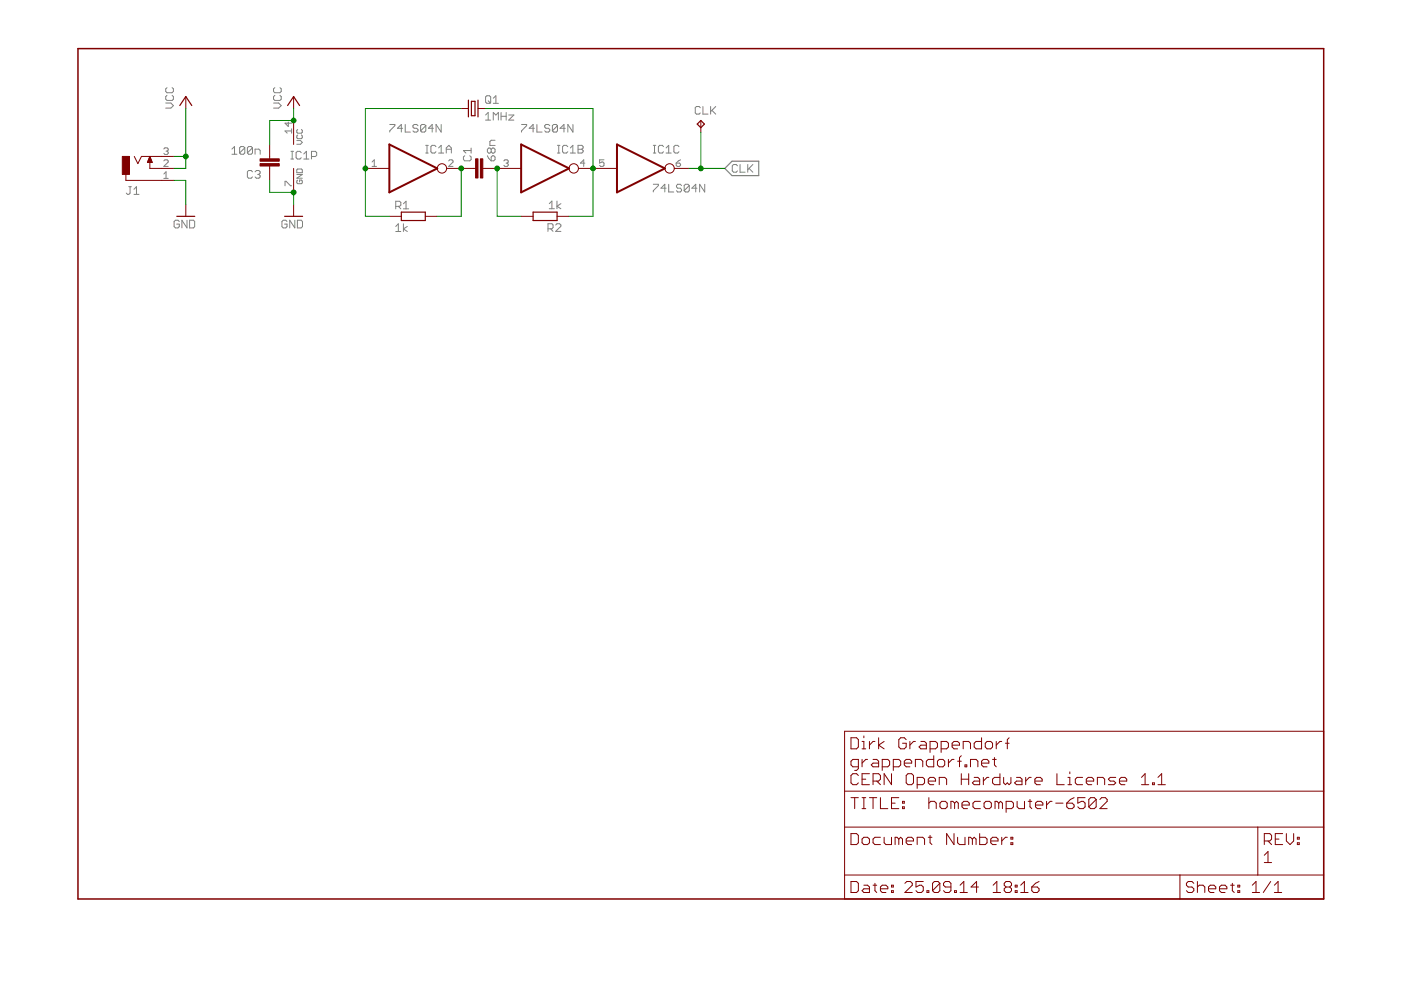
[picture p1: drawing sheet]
<svg xmlns="http://www.w3.org/2000/svg" width="297mm" height="210mm" viewBox="0 0 297 210" stroke-linecap="round" stroke-linejoin="round" font-family="sans-serif">
<g fill="none" stroke="#808080" stroke-width=".21">
<path d="M35.4 18.6l-.3 .2v.6l.3 .3h1.1l.3-.3v-.6l-.3-.2M58.3 18.6l-.3 .2v.6l.3 .3h1.1l.2-.3v-.6l-.2-.2M27.3 39.6h.6M27.6 39.6v1.3l-.3 .3h-.3l-.2-.3M34.7 34.1l.3-.2h.4l.3 .2v.3l-1 .9h1M34.7 36.9l.5-.5v1.4M34.7 37.8h1M34.7 31.6l.3-.3h.4l.3 .3-.3 .4M35.1 21.8h1.1l.6 .6-.6 .5h-1.1M35.2 32h.2M35.4 20.2l-.3 .3v.5l.3 .3h1.1l.3-.3v-.5l-.3-.3M35.4 32l.3 .3-.3 .4h-.4l-.3-.2"/>
<path d="M49.2 31.6l.5-.5v1.6M49.2 32.7h1M51.9 31.3v1.1l-.3 .3h-.5l-.3-.3M51.9 31.3l-.3-.2h-.5l-.3 .2v1.1M51.9 31.3l-1.1 1.1M53.5 31.3v1.1l-.2 .3h-.6l-.2-.3M53.5 31.3l-.2-.2h-.6l-.2 .2v1.1M53.5 36.4l-.2-.2h-.6l-.2 .2v1.1l.2 .3h.6l.2-.3M53.5 31.3l-1 1.1M54.1 32.7v-1.1h.8l.3 .3v.8M54.1 36.4l.3-.2h.5l.3 .2v.3l-.3 .3M54.6 37h.3"/>
<path d="M54.9 37l.3 .3v.2l-.3 .3h-.5l-.3-.3M58 21.8h1.1l.5 .6-.5 .5h-1.1M58.3 20.2l-.3 .3v.5l.3 .3h1.1l.2-.3v-.5l-.2-.3M60.4 39.4v-1h.3l.9 1h.2M61.1 25.9v.9l-.7-.7h1.4M61.7 33.7h.5M61.7 32.1h.5M61.8 27.8h-1.4l.5 .4M61.8 27.3v.9M62 32.1v1.6M62.9 37h1.2l-1.2 .8h1.2M62.9 29.8h.8l.4 .4-.4 .4h-.8"/>
<path d="M63.1 38.2l-.2 .2v.4l.2 .1h.8l.2-.1v-.4l-.2-.2h-.4v.4M63.1 27.5l-.2 .1v.4l.2 .2h.8l.2-.2v-.4l-.2-.1M63.1 28.6l-.2 .2v.4l.2 .2h.8l.2-.2v-.4l-.2-.2M63.1 35.8h.8l.2 .2v.6h-1.2v-.6zM63.9 32.4l-.3-.3h-.5l-.3 .3v1l.3 .3h.5l.3-.3M64.4 33.7h1.1M64.4 32.6l.6-.5v1.6M66 33.2h.9l.2-.3v-.5l-.2-.3h-.9v1.6M78.9 34.4l.5-.5v1.4M78.9 35.3h.9M82.6 26.4h1.1v.2l-1.1 1.1v.3M85.4 27.2h-1.1l.8-.8v1.6"/>
<path d="M85.9 26.4v1.6h1.1M88.6 26.6l-.3-.2h-.5l-.3 .2v.3l.3 .3h.5l.3 .3v.2l-.3 .3h-.5l-.3-.3M90.3 32.4h.5M90.3 30.8h.5M90.3 26.6l-.3-.2h-.5l-.3 .2v1.1M90.3 26.6v1.1l-.3 .3h-.5l-.3-.3M90.3 26.6l-1.1 1.1M90.5 30.8v1.6M91.9 27.2h-1.1l.8-.8v1.6M92.4 31.1l-.2-.3h-.6l-.2 .3v1.1l.2 .2h.6l.2-.2M93 31.4l.5-.6v1.6M93 32.4h1.1"/>
<path d="M93.5 26.4v1.6l-1-1.6v1.6M94.6 31.6h1.1M94.6 32.4v-1l.6-.6 .5 .6v1M95.1 34.1l.3-.2h.4l.3 .2v.3l-1 .9h1M98.5 33l-.2 .3v.5l.2 .3h1.1l.3-.3v-.5l-.3-.3M99.9 31.4v1.1M99.9 31.9h-1.6l.5 .6M103 24.4l.5-.5v1.6M103 25.5h1M103 20.6l.2-.3h.6l.2 .3v1.1l-.2 .2h-.6l-.2-.2zM103.3 33l.3 .6 .5 .5M103.5 21.4l.5 .5"/>
<path d="M104.1 33.3l.3-.3h.3l.3 .3v.5l-.3 .3h-.6zM104.1 31.7l.3-.3h.3l.3 .3v.5l-.3 .3h-.3l-.3-.3M104.1 31.7v.5M104.1 31.7l-.2-.3h-.3l-.3 .3v.5l.3 .3h.3l.2-.3M104.6 25.5v-1.6l.5 .5 .6-.5v1.6M104.6 21.9h1.1M104.6 20.8l.5-.5v1.6M105 29.7h-.9l-.2 .3v.8h1.1M106.2 23.9v1.6M106.2 24.7h1.1M106.8 34.1l.3-.2h.4l.3 .2-.3 .5M107.3 34.6h.2"/>
<path d="M107.3 23.9v1.6M107.5 34.6l.3 .2-.3 .5h-.4l-.3-.2M107.9 24.4h1l-1 1.1h1M110.6 26.4h1.1v.2l-1.1 1.1v.3M113.3 27.2h-1.1l.8-.8v1.6M113.8 26.4v1.6h1.1M116.6 26.6l-.3-.2h-.5l-.3 .2v.3l.3 .3h.5l.3 .3v.2l-.3 .3h-.5l-.3-.3M118.2 26.6l-.3-.2h-.5l-.3 .2v1.1M118.2 26.6v1.1l-.3 .3h-.5l-.3-.3M118.2 26.6l-1.1 1.1M118.2 32.4h.5M118.2 30.8h.5"/>
<path d="M118.5 30.8v1.6M119.8 27.2h-1.1l.9-.8v1.6M120.4 31.1l-.3-.3h-.6l-.2 .3v1.1l.2 .2h.6l.3-.2M120.9 32.4h1.1M120.9 31.4l.6-.6v1.6M121.5 26.4v1.6l-1.1-1.6v1.6M122.6 31.6h.8M122.6 30.8h.8l.2 .3v.3l-.2 .2 .2 .3v.3l-.2 .2h-.8zM124 34.6h-.9l.7-.7v1.4M128.1 33.9h-1v.7l.5-.2 .5 .2v.5l-.3 .2h-.4l-.3-.2M138.5 39.1h1.1v.2l-1.1 1.1v.3M138.5 32.4h.5"/>
<path d="M138.5 30.8h.5M138.8 30.8v1.6M140.7 31.1l-.3-.3h-.5l-.3 .3v1.1l.3 .2h.5l.3-.2M141.2 39.9h-1.1l.8-.8v1.6M141.2 31.4l.6-.6v1.6M141.2 32.4h1.1M141.8 39.1v1.6h1.1M143.4 34.6h.7l.2 .5-.2 .2h-.5l-.2-.2zM144 31.1l-.3-.3h-.5l-.3 .3v1.1l.3 .2h.5l.3-.2M144.3 33.9l-.9 .7M144.5 39.3l-.3-.2h-.5l-.3 .2v.3l.3 .3h.5l.3 .3v.2l-.3 .3h-.5l-.3-.3M146.1 39.3l-.2-.2h-.6l-.2 .2v1.1"/>
<path d="M146.1 39.3v1.1l-.2 .3h-.6l-.2-.3M146.1 39.3l-1 1.1M147.8 39.9h-1.1l.8-.8v1.6M148.5 22.8l-.3-.2h-.5l-.3 .2v1.1l.3 .3h.5l.3-.3M149 22.6v1.6h1.1M149.4 39.1v1.6l-1.1-1.6v1.6M150.7 22.6v1.6M150.9 23.4l.8 .8M151.7 22.6l-1 1.1M156.4 35.2l-.3-.3h-.6l-.2 .3v1l.2 .3h.6l.3-.3M156.9 34.9v1.6h1.1M158.5 34.9v1.6"/>
<path d="M158.8 35.7l.8 .8M159.6 34.9l-1.1 1.1M28.4 41.2h1.1M28.4 40.1l.5-.5v1.6M38 47l-.3-.3h-.5l-.3 .3v1l.3 .3h.5l.3-.3v-.5h-.5M39.6 46.7v1.6l-1-1.6v1.6M40.2 46.7h.8l.3 .3v1l-.3 .3h-.8zM60.9 47l-.3-.3h-.6l-.2 .3v1l.2 .3h.6l.3-.3v-.5h-.6M62.5 46.7v1.6l-1.1-1.6v1.6M63.1 46.7h.8l.2 .3v1l-.2 .3h-.8zM83.9 48l.6-.5v1.6M83.9 49.1h1.1"/>
<path d="M83.9 43.8h.8l.3-.3v-.6l-.3-.2h-.8v1.6M84.5 43.8l.5 .5M85.5 47.5v1.6M85.5 44.3h1.1M85.5 43.2l.6-.5v1.6M86.4 48l-.9 .5 .9 .6M116.2 48.5h.8l.3-.3v-.5l-.3-.3h-.8v1.7M116.5 43.2l.5-.6v1.7M116.5 44.3h1M116.7 48.5l.6 .6M117.8 47.7l.3-.3h.5l.3 .3v.3l-1.1 1.1h1.1M118.1 42.6v1.7"/>
<path d="M118.9 43.2l-.8 .5 .8 .6"/>
</g>
<path d="M155.2 34.2h5.7v3h-5.7l-1.5-1.5z" fill="none" stroke="#808080" stroke-width=".25"/>
<g fill="none" stroke="#800000" stroke-width=".21">
<path d="M26.7 37v1.2h10.2M28.5 33.2l.7 1.5 .8-1.5h6.9M31.3 34.4h1M31.3 34.3h.9M31.4 34.2h.8M31.4 34.1h.7M31.5 33.9h.6M31.5 33.8h.5M31.6 33.7h.4M31.6 33.6h.3M31.7 33.4h.2M31.7 33.3h.1"/>
<path d="M31.7 33.2h.1M31.8 33.2v2.5h5.1M31.8 33.2l.5 1.2h-1zM39.4 20.5v2.5M57.2 30.6v3.1M57.2 35.2v3M62.3 20.5v2.5M62.3 25.5v5.1M62.3 35.7v5.1M77.5 35.7h5M94.7 35.7h6.1M97.8 23h1.5"/>
<path d="M101.3 23h1.6M102.4 35.7h8.1M122.6 35.7h8.2M143 35.7h3M148.6 25.5v2.6M39.4 43.3v2.6M62.3 43.3v2.6M82.5 45.9h2.6M90.2 45.9h2.5M110.5 45.9h2.5M118.1 45.9h2.5M179.1 155h101.5v35.6h-101.5z"/>
<path d="M180.4 156.4h1.2l.4 .4v1.6l-.4 .4h-1.2zM182.8 158.8h.8M182.8 157.2h.4v1.6M183.2 156v.4M184.3 157.2v1.6M185.5 157.2h-.4l-.8 .8M186.3 156.4v2.4M187.5 157.2l-1.2 .8 1.2 .8M192.1 156.8l-.4-.4h-.7l-.4 .4v1.6l.4 .4h.7l.4-.4v-.8h-.8M192.9 157.2v1.6M194.1 157.2h-.4l-.8 .8M195.2 157.2h.8l.4 .4v1.2h-1.2l-.3-.4 .3-.4h1.2"/>
<path d="M197.2 158.8h1.2l.4-.4v-.8l-.4-.4h-1.2v2.3M199.5 158.8h1.2l.4-.4v-.8l-.4-.4h-1.2v2.3M201.9 158h1.5v-.4l-.4-.4h-.7l-.4 .4v.8l.4 .4h.7M204.2 158.8v-1.6h1.2l.4 .4v1.2M208.1 156.4v2.4h-1.2l-.4-.4v-.8l.4-.4h1.2M208.9 157.6l.4-.4h.8l.3 .4v.8l-.3 .4h-.8l-.4-.4zM211.2 157.2v1.6M212.4 157.2h-.4l-.8 .8M213.2 157.6h.8M214 156.4l-.4 .4v2M179.1 175.4h101.5M179.1 167.7h101.5"/>
<path d="M180.4 176.7h1.2l.4 .4v1.6l-.4 .4h-1.2zM180.4 169.1h1.6M181.2 169.1v2.3M182 162.6h-1.2l-.4-.4v-.8l.4-.4h1.2v2l-.4 .3h-.4M182 164.4l-.4-.4h-.8l-.4 .4v1.6l.4 .4h.8l.4-.4M182.8 177.9l.4-.4h.7l.4 .4v.8l-.4 .4h-.7l-.4-.4zM182.8 161v1.6M182.8 165.2h.8M182.8 169.1h.8M182.8 171.4h.8M183.2 169.1v2.3M183.9 161h-.3l-.8 .8"/>
<path d="M184.3 164h-1.5v2.4h1.5M184.3 169.1h1.6M185.1 161h.8l.4 .4v1.2h-1.2l-.4-.4 .4-.4h1.2M185.1 165.6h1.2l.4-.4v-.8l-.4-.4h-1.2v2.4M185.1 169.1v2.3M185.9 165.6l.8 .8M186.7 177.5h-1.2l-.4 .4v.8l.4 .4h1.2M186.7 169.1v2.3h1.5M187 162.6h1.2l.4-.4v-.8l-.4-.4h-1.2v2.3M187.5 177.5v1.2l.3 .4h1.2v-1.6M189 164v2.4l-1.5-2.4v2.4M189 170.3h.8"/>
<path d="M189.4 162.6h1.2l.4-.4v-.8l-.4-.4h-1.2v2.3M190.6 177.9v1.2M190.6 169.1h-1.6v2.3h1.6M190.6 177.9l-.4-.4h-.4v1.6M190.6 177.9l.4-.4 .3 .4v1.2M191.3 169.9h.4v.4h-.4zM191.3 171.1h.4v.3h-.4zM191.7 161.8h1.6v-.4l-.4-.4h-.8l-.4 .4v.8l.4 .4h.8M192.1 178.3h1.6v-.4l-.4-.4h-.8l-.4 .4v.8l.4 .4h.8M192.5 164h.8l.4 .4v1.6l-.4 .4h-.8l-.4-.4v-1.6zM194.1 162.6v-1.6h1.1l.4 .4v1.2M194.5 166.4h1.1l.4-.4v-.8l-.4-.4h-1.1v2.4"/>
<path d="M194.5 179.1v-1.6h1.1l.4 .4v1.2M196.8 165.6h1.6v-.4l-.4-.4h-.8l-.4 .4v.8l.4 .4h.8M196.8 177.5h.8M196.9 169.1v2.3M196.9 170.3l.4-.4h.8l.4 .4v1.1M197.2 177.1v1.6l.4 .4M198 160.2v2.4h-1.2l-.4-.4v-.8l.4-.4h1.2M199.1 161h.8l.4 .4v.8l-.4 .4h-.8l-.3-.4v-.8zM199.1 166.4v-1.6h1.2l.4 .4v1.2M199.3 170.3l.4-.4h.7l.4 .4v.8l-.4 .3h-.7l-.4-.3zM201.1 161v1.6M202.3 161h-.4l-.8 .8"/>
<path d="M202.3 176.7v2.4l-1.6-2.4v2.4M202.4 170.3l-.4-.4h-.4v1.5M202.4 170.3v1.1M202.4 170.3l.4-.4 .4 .4v1.1M203 161.4h.8M203 177.5v1.2l.4 .4h1.2v-1.6M203.8 160.2l-.4 .4v2M203.8 165.2h1.6M203.8 164v2.4M204 170.7h1.5v-.4l-.4-.4h-.8l-.3 .4v.8l.3 .3h.8M204.6 162.2h.4v.4h-.4zM205.4 164v2.4"/>
<path d="M205.8 162.6v-1.6h1.1l.4 .4v1.2M206.2 177.9l-.4-.4h-.4v1.6M206.2 177.9v1.2M206.2 177.9l.3-.4 .4 .4v1.2M206.5 164.8h.8l.4 .4v1.2h-1.2l-.3-.4 .3-.4h1.2M207.7 176.7v2.4h1.2l.4-.4v-.8l-.4-.4h-1.2M207.9 169.9h-1.2l-.4 .4v.8l.4 .3h1.2M208.1 161.8h1.6v-.4l-.4-.4h-.8l-.4 .4v.8l.4 .4h.8M208.5 164.8v1.6M208.6 170.3l.4-.4h.8l.4 .4v.8l-.4 .3h-.8l-.4-.3zM209.7 164.8h-.4l-.8 .8M210.1 178.3h1.5v-.4l-.4-.4h-.8l-.3 .4v.8l.3 .4h.8"/>
<path d="M210.4 161h.8M210.8 160.6v1.6l.4 .4M211.8 170.3l-.4-.4h-.4v1.5M211.8 170.3v1.1M211.8 170.3l.3-.4 .4 .4v1.1M212 164v2.4h-1.2l-.4-.4v-.8l.4-.4h1.2M212.4 177.5v1.6M212.8 164.8v1.2l.4 .4 .4-.4 .4 .4 .3-.4v-1.2M213.3 171.4h1.2l.4-.3v-.8l-.4-.4h-1.2v2.3M213.6 177.5h-.4l-.8 .8M214.3 177.5h.4v.4h-.4zM214.3 178.7h.4v.4h-.4z"/>
<path d="M215.5 164.8h.8l.4 .4v1.2h-1.2l-.4-.4 .4-.4h1.2M215.6 169.9v1.2l.4 .3h1.2v-1.5M217.5 164.8v1.6M218 169.9h.8M218.4 169.5v1.6l.4 .3M218.6 164.8h-.4l-.7 .8M219.4 165.6h1.6v-.4l-.4-.4h-.8l-.4 .4v.8l.4 .4h.8M219.5 170.7h1.6v-.4l-.4-.4h-.8l-.4 .4v.8l.4 .3h.8M221.9 169.9v1.5M223.1 169.9h-.4l-.8 .8M223.8 170.3h1.6M224.1 164v2.4h1.5"/>
<path d="M226.2 170.3h1.1l.4 .4v.4l-.4 .3h-.7l-.4-.3zM226.4 166.4h.8M226.4 164.8h.4v1.6M226.8 163.7v.3M227.7 169.1l-.8 .4-.7 .8M229.5 164.8h-1.1l-.4 .4v.8l.4 .4h1.1M230.1 169.1h-1.6v1.2l.8-.4h.4l.4 .4v.8l-.4 .3h-.8l-.4-.3M230.3 165.6h1.6v-.4l-.4-.4h-.8l-.4 .4v.8l.4 .4h.8M232.4 169.5l-.4-.4h-.8l-.4 .4v1.6M232.4 169.5v1.6l-.4 .3h-.8l-.4-.3M232.4 169.5l-1.6 1.6M232.7 166.4v-1.6h1.1l.4 .4v1.2"/>
<path d="M233.2 169.5l.4-.4h.8l.3 .4v.4l-1.5 1.5h1.5M236.6 164.8h-1.2l-.4 .4 .4 .4h.8l.4 .4-.4 .4h-1.2M237.3 165.6h1.6v-.4l-.4-.4h-.8l-.4 .4v.8l.4 .4h.8M242 166.4h1.6M242 164.8l.8-.8v2.4M244.3 166h.5v.4h-.5zM245.5 166.4h1.6M245.5 164.8l.8-.8v2.4M266.7 175.4v10.1M268.1 178.3h1.1l.4-.4v-.8l-.4-.4h-1.1v2.4M268.8 178.3l.8 .8M270.4 177.9h.8"/>
<path d="M271.9 176.7h-1.5v2.4h1.5M272.7 176.7v1.6l.8 .8 .8-.8v-1.6M275.1 178.7h.4v.4h-.4zM275.1 177.5h.4v.4h-.4zM179.1 185.5h101.5M180.4 186.9h1.2l.4 .4v1.5l-.4 .4h-1.2zM183.2 187.7h.7l.4 .4v1.1h-1.1l-.4-.4 .4-.4h1.1M185.1 187.7h.8M185.5 187.3v1.5l.4 .4M186.7 188.4h1.5v-.3l-.4-.4h-.8l-.3 .4v.7l.3 .4h.8M189 187.7h.4v.4h-.4zM189 188.8h.4v.4h-.4z"/>
<path d="M191.9 187.3l.4-.4h.7l.4 .4v.4l-1.5 1.5h1.5M195.7 186.9h-1.5v1.2l.8-.4h.4l.3 .4v.7l-.3 .4h-.8l-.4-.4M196.5 188.8h.4v.4h-.4zM199.3 187.3v1.5l-.4 .4h-.8l-.4-.4M199.3 187.3l-.4-.4h-.8l-.4 .4v1.5M199.3 187.3l-1.6 1.5M201.6 188.1h-1.2l-.4-.4v-.4l.4-.4h.8l.4 .4v1.5l-.4 .4h-.8l-.4-.4M202.4 188.8h.4v.4h-.4zM203.6 189.2h1.5M203.6 187.7l.7-.8v2.3M207.5 188.1h-1.6l1.2-1.2v2.3M210.6 189.2h1.5"/>
<path d="M210.6 187.7l.7-.8v2.3M213.3 188.1l-.4 .3v.4l.4 .4h.8l.4-.4v-.4l-.4-.3M213.3 188.1l-.4-.4v-.4l.4-.4h.8l.4 .4v.4l-.4 .4M213.3 188.1h.8M215.2 188.8h.4v.4h-.4zM215.2 187.7h.4v.4h-.4zM216.4 189.2h1.6M216.4 187.7l.8-.8v2.3M218.8 188.1h1.1l.4 .3v.4l-.4 .4h-.8l-.3-.4zM220.3 186.9l-.8 .4-.7 .8M250.2 185.5v5.1M253.1 187.3l-.4-.4h-.8l-.4 .4v.4l.4 .4h.8l.4 .3v.4l-.4 .4h-.8l-.4-.4"/>
<path d="M253.9 188.1l.4-.4h.8l.3 .4v1.1M253.9 186.9v2.3M256.2 188.4h1.6v-.3l-.4-.4h-.8l-.4 .4v.7l.4 .4h.8M258.6 188.4h1.5v-.3l-.4-.4h-.7l-.4 .4v.7l.4 .4h.7M260.9 187.7h.8M261.3 187.3v1.5l.4 .4M262.4 188.8h.4v.4h-.4zM262.4 187.7h.4v.4h-.4zM265.5 189.2h1.6M265.5 187.7l.8-.8v2.3M268.1 181.3l.7-.7v2.3M268.1 182.9h1.5"/>
<path d="M269.4 186.9l-1.6 2.3M270.2 189.2h1.5M270.2 187.7l.8-.8v2.3"/>
<circle cx="93.7" cy="35.7" r=".99"/>
<circle cx="121.6" cy="35.7" r=".99"/>
<circle cx="142" cy="35.7" r=".99"/>
</g>
<path d="M16.5 10.3h264.1v180.3h-264.1z" fill="none" stroke="#800000" stroke-width=".32"/>
<path d="M82.5 30.6l10.2 5.1-10.2 5.1zM110.5 30.6l10.1 5.1-10.1 5.1zM130.8 30.6l10.2 5.1-10.2 5.1z" fill="none" stroke="#800000" stroke-width=".42"/>
<path d="M38.1 22.4l1.3-1.9 1.3 1.9M61 22.4l1.3-1.9 1.2 1.9M99.3 21.2v3.6M99.9 21.5h.8v3h-.8zM101.3 21.2v3.6M147.8 26.3l.8-.8 .8 .8-.8 .8zM37.5 45.9h3.8M60.3 45.9h3.9M85.1 45h5.1v1.8h-5.1zM113 45h5.1v1.8h-5.1z" fill="none" stroke="#800000" stroke-width=".25"/>
<g fill="#800000" stroke="#800000" stroke-width=".21">
<path d="M101.9 33.7h.5v4h-.5z"/>
<path d="M100.8 33.7h.5v4h-.5z"/>
<path d="M55.1 33.7h4.1v.5h-4.1z"/>
<path d="M55.1 34.7h4.1v.5h-4.1z"/>
<path d="M25.9 33.2h1.6v3.8h-1.6z"/>
</g>
<path d="M36.9 38.2h2.5v5.1M36.9 33.2h2.5M39.4 23v12.7h-2.5M57.2 38.2v2.6h5.1v2.5M62.3 23v2.5h-5.1v5.1M97.8 23h-20.3v22.9h5M97.8 35.7v10.2h-5.1M102.9 23h22.8v22.9h-5.1M105.4 35.7v10.2h5.1M146 35.7h7.7M148.6 28.1v7.6" fill="none" stroke="#008000" stroke-width=".21"/>
<g fill="#008000" stroke="#008000" stroke-width=".21">
<circle cx="62.3" cy="40.8" r=".51"/>
<circle cx="62.3" cy="25.5" r=".51"/>
<circle cx="39.4" cy="33.2" r=".51"/>
<circle cx="77.5" cy="35.7" r=".51"/>
<circle cx="97.8" cy="35.7" r=".51"/>
<circle cx="105.4" cy="35.7" r=".51"/>
<circle cx="125.7" cy="35.7" r=".51"/>
<circle cx="148.6" cy="35.7" r=".51"/>
</g>
</svg>
